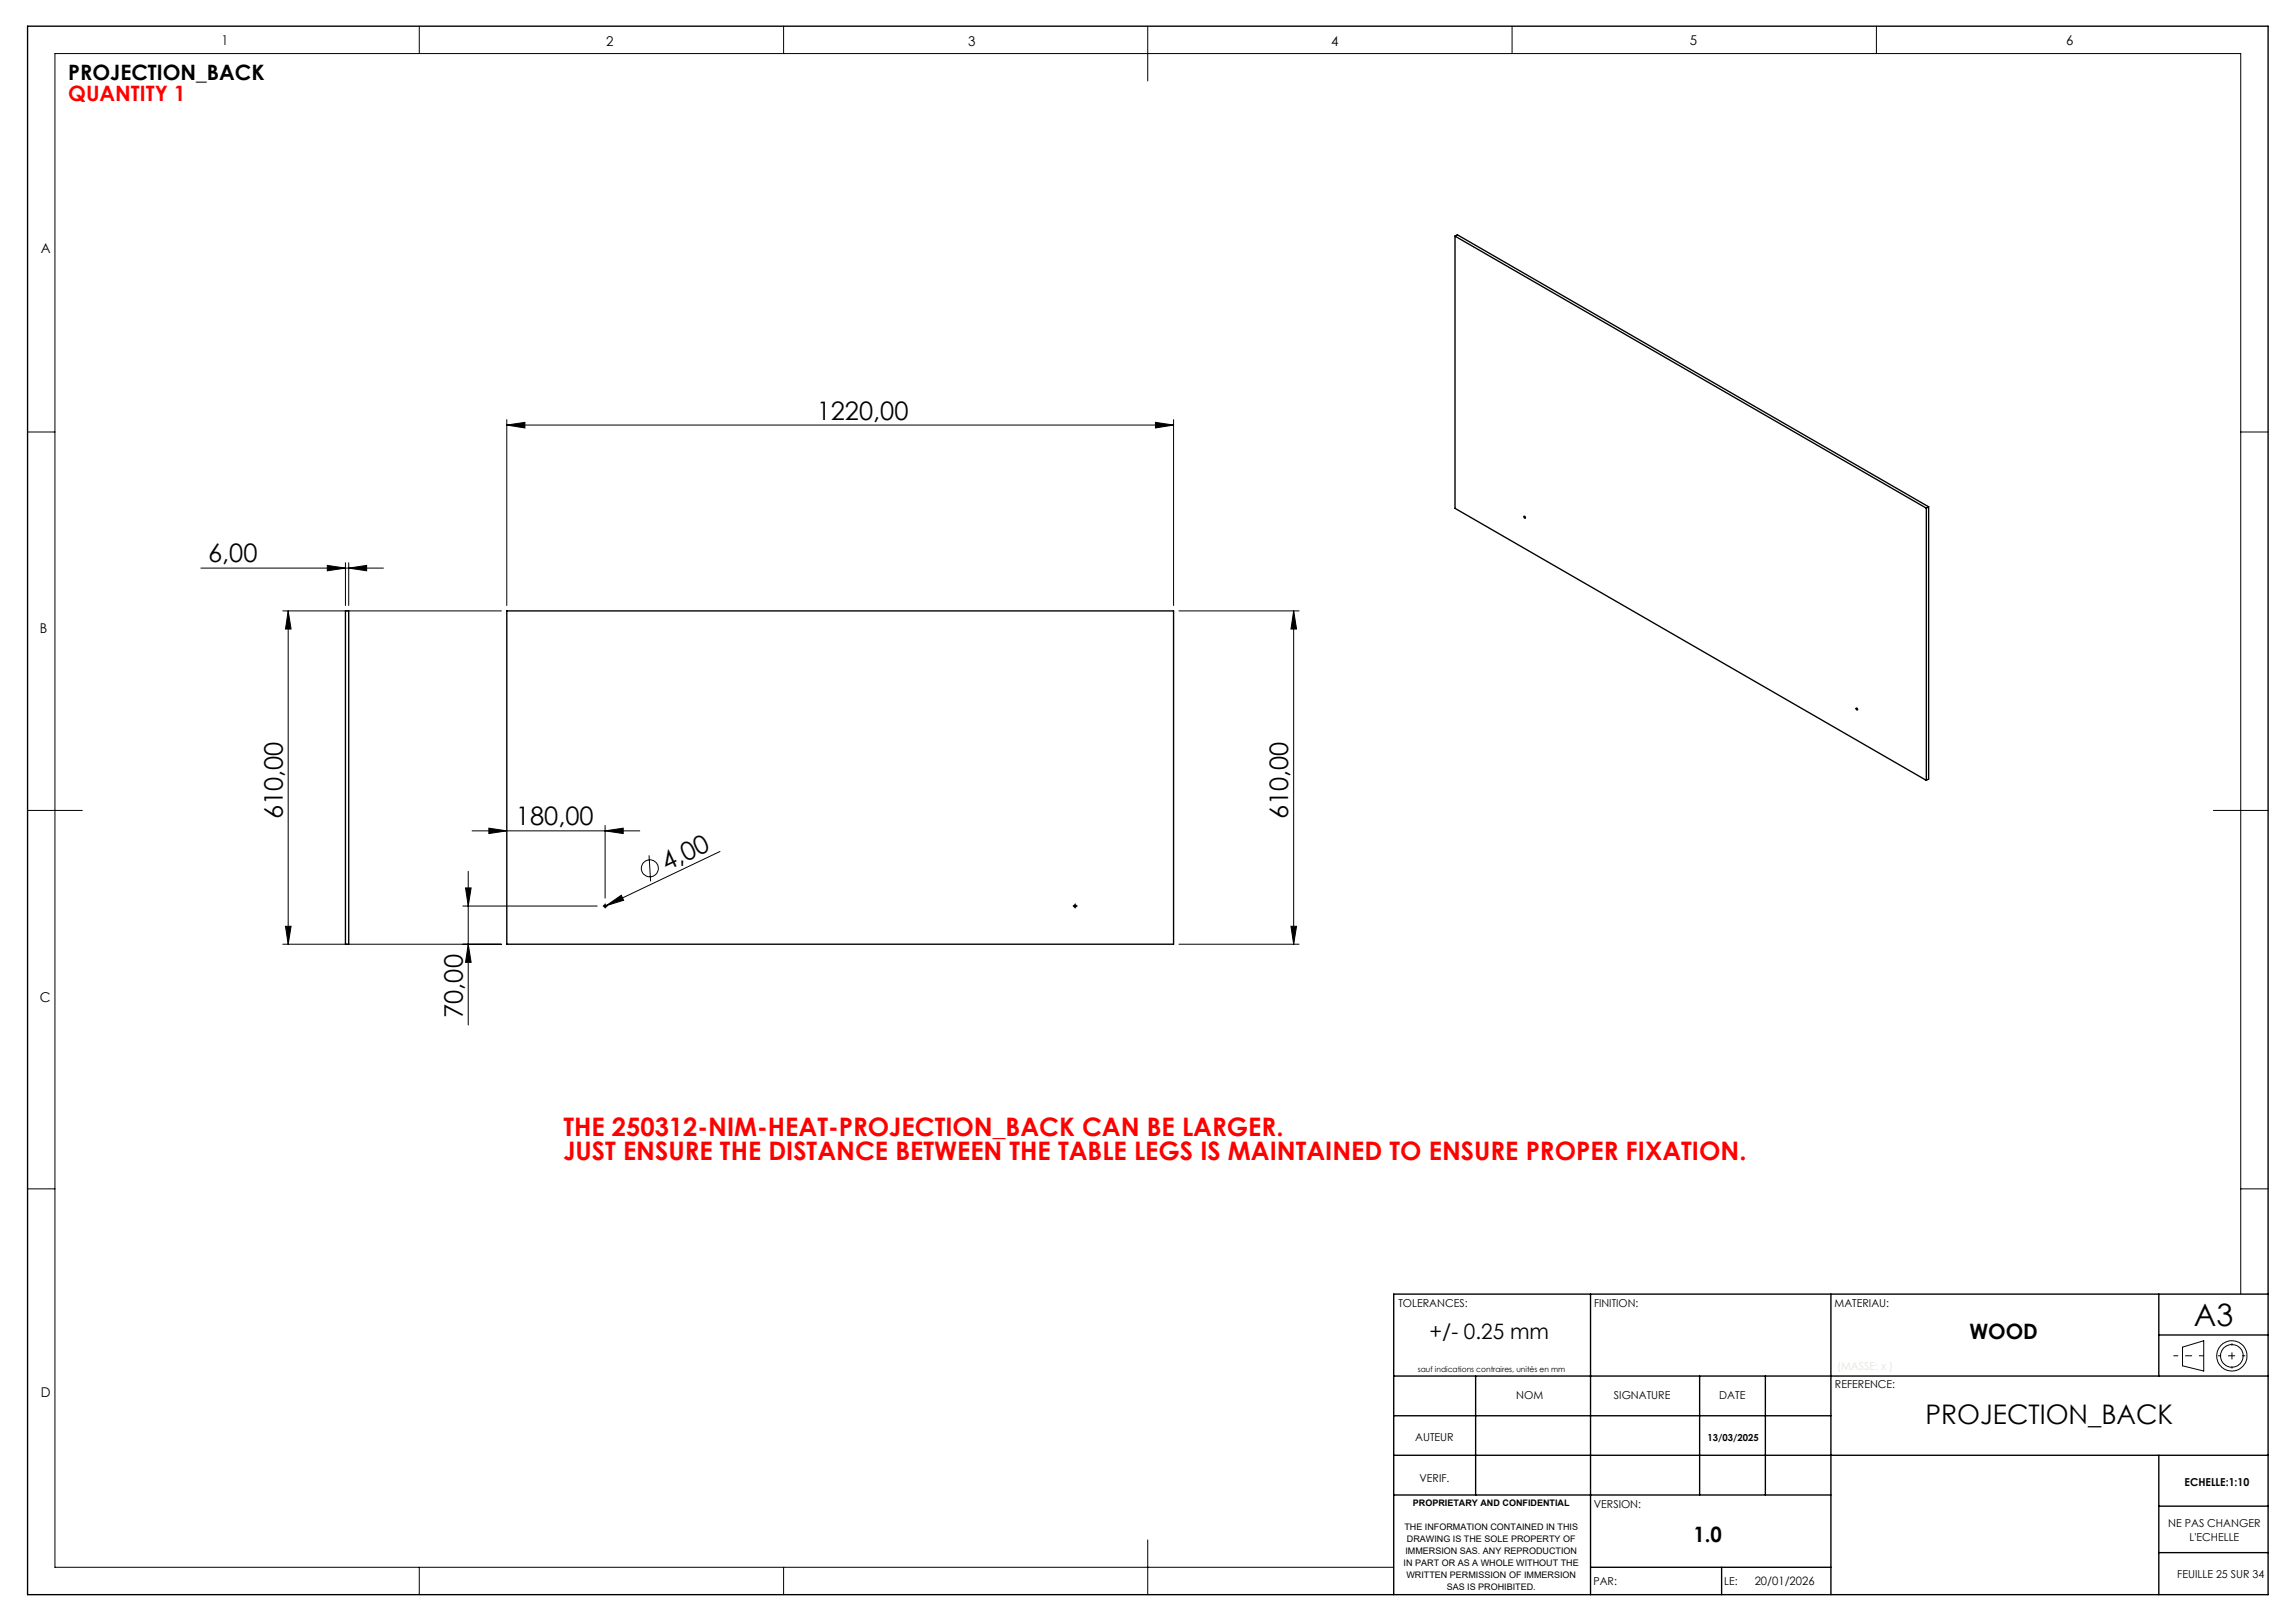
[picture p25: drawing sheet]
<svg xmlns="http://www.w3.org/2000/svg" width="420mm" height="297mm" viewBox="0 0 420 297" stroke-linecap="round" stroke-linejoin="round" font-family="sans-serif">
<defs><g id="words">
<text font-size="5.6" x="401.5" y="242.6">A3</text>
<text font-size="4.9" x="352.4" y="260.7">PROJECTION_BACK</text>
<g font-size="4.7">
<text x="149.5" y="76.8">1220,00</text>
<text x="38.1" y="102.9">6,00</text>
<text x="51.8" y="149.9" transform="rotate(-90 51.8 149.9)">610,00</text>
<text x="235.8" y="149.9" transform="rotate(-90 235.8 149.9)">610,00</text>
<text x="94.4" y="151">180,00</text>
<text x="122" y="159.3" transform="rotate(-25 122 159.3)">4,00</text>
<text x="84.7" y="186.3" transform="rotate(-90 84.7 186.3)">70,00</text>
</g>
<g font-size="4.7" fill="#f00">
<text x="103.1" y="207.8">THE 250312-NIM-HEAT-PROJECTION_BACK CAN BE LARGER.</text>
<text x="103.1" y="212.3">JUST ENSURE THE DISTANCE BETWEEN THE TABLE LEGS IS MAINTAINED TO ENSURE PROPER FIXATION.</text>
</g>
<g font-size="3.9">
<text x="12.5" y="14.7">PROJECTION_BACK</text>
<text x="261.6" y="245">+/- 0.25 mm</text>
<text x="360.4" y="245">WOOD</text>
<text x="309.9" y="282.2">1.0</text>
</g>
<text font-size="3.9" fill="#f00" x="12.5" y="18.6">QUANTITY 1</text>
<g font-size="2.5">
<text x="40.5" y="8.2">1</text>
<text x="110.9" y="8.4">2</text>
<text x="177.2" y="8.4">3</text>
<text x="243.6" y="8.4">4</text>
<text x="309.3" y="8.2">5</text>
<text x="378.1" y="8.2">6</text>
<text x="7.4" y="46.4">A</text>
<text x="7.3" y="115.8">B</text>
<text x="7.3" y="183.3">C</text>
<text x="7.5" y="255.6">D</text>
</g>
<text font-size="2.1" x="321.1" y="290.1">20/01/2026</text>
<g font-size="2">
<text x="255.9" y="239.1">TOLERANCES:</text>
<text x="291.7" y="239.1">FINITION:</text>
<text x="335.7" y="239.1">MATERIAU:</text>
<text x="277.5" y="256.1">NOM</text>
<text x="295.4" y="256.1">SIGNATURE</text>
<text x="314.6" y="256.1">DATE</text>
<text x="335.8" y="254">REFERENCE:</text>
<text x="259" y="263.6">AUTEUR</text>
<text x="259.8" y="271.2">VERIF.</text>
<text x="291.7" y="276">VERSION:</text>
<text x="399.8" y="272">ECHELLE:1:10</text>
<text x="396.8" y="279.5">NE PAS CHANGER</text>
<text x="400.7" y="282">L'ECHELLE</text>
<text x="291.6" y="290.1">PAR:</text>
<text x="315.5" y="290.1">LE:</text>
<text x="398.5" y="288.7">FEUILLE 25 SUR 34</text>
</g>
<text font-size="1.8" x="312.5" y="263.7">13/03/2025</text>
<g font-size="1.6">
<text x="258.6" y="275.6">PROPRIETARY AND CONFIDENTIAL</text>
<text x="257" y="280">THE INFORMATION CONTAINED IN THIS</text>
<text x="256.9" y="286.6">IN PART OR AS A WHOLE WITHOUT THE</text>
<text x="257.2" y="284.4">IMMERSION SAS. ANY REPRODUCTION</text>
<text x="257.5" y="282.2">DRAWING IS THE SOLE PROPERTY OF</text>
<text x="257.4" y="288.8">WRITTEN PERMISSION OF IMMERSION</text>
<text x="264.8" y="291">SAS IS PROHIBITED.</text>
</g>
<text font-size="1.4" x="259.5" y="251">sauf indications contraires, unités en mm</text>
</g></defs>
<g fill="none" stroke="#000" stroke-width=".25">
<path d="M5 4.8h410.1v287h-410.1zM266.3 43.2l86.2 49.8M266.3 43.2l.4-.2 86.3 49.7M266.3 43.2v49.8l86.2 49.8M278.9 94.5a.18 .18 0 0 1 .2 .1 .18 .18 0 0 1-.1 .2zM352.5 93v49.8M353 92.7v49.9l-.5 .2M353 92.7l-.5 .3M63.2 111.8h.6v61h-.6zM92.7 111.8h122.1v61h-122.1zM291.1 236.8v55M335.1 236.8v55"/>
<path d="M395.1 236.8v15M415.1 236.8h-160v55M255.1 251.8h160M255.1 259.1h80M270.1 251.8v21.8M311 251.8v21.8M323.1 251.8v21.8M395.1 244.3h20M255.1 266.3h160M255.1 273.6h80M395.1 275.6h20M395.1 266.3v25.5"/>
<path d="M291.1 286.8h44M315.1 286.8v5M395.1 284.1h20"/>
<circle cx="339.8" cy="129.8" r=".15"/>
<circle cx="110.7" cy="165.8" r=".2"/>
<circle cx="196.8" cy="165.8" r=".19"/>
</g>
<g fill="none" stroke="#000" stroke-width=".18">
<path d="M76.7 4.8v5M143.4 4.8v5M210 4.8v10M276.7 4.8v5M343.4 4.8v5M5 79.1h5.1M92.7 77.8l3.4-.5v1zM92.7 76.8v34M92.7 77.8h122.1M211.5 77.3l3.3 .5-3.3 .5zM214.8 76.8v34M410.1 79.1h5"/>
<path d="M36.8 104h33.4M51.8 111.8h40M52.7 111.8l.6 3.3h-1.1zM52.7 111.8v61M59.9 103.5l3.3 .5-3.3 .5zM63.2 103v7.8M63.8 104l3.3-.5v1zM63.8 103v7.8M215.8 111.8h21.9M236.7 111.8l.6 3.3h-1zM236.7 111.8v61M5 148.3h10.1"/>
<path d="M85.7 159.5v28.1M86.4 152h30.7M89.5 151.5l3.2 .5-3.2 .5zM110.7 152l3.4-.5v1zM110.7 151.1v13.3M118.8 156.5l.3 4.8M131.8 155.8l-20.9 9.9M405.1 148.3h10M51.8 172.8h40M52.2 169.5h1.1l-.6 3.3zM84.7 165.8h24.6M85.2 162.5h1l-.5 3.3z"/>
<path d="M85.7 172.8l.5 3.3h-1zM110.5 165.8h.5M110.7 165.6v.4M110.9 165.7l2.8-1.9 .4 .9zM110.9 165.7l-.3 .2M196.5 165.8h.5M196.7 165.6v.4M215.8 172.8h21.9M236.3 169.5h1l-.6 3.3zM5 217.6h5.1M410.1 217.6h5M410.1 236.8v-227h-400v277h245"/>
<path d="M399.4 246.5l3.9-1.1v5.5l-3.9-1zM76.7 286.8v5M143.4 286.8v5M210 281.8v10"/>
<circle cx="118.9" cy="158.9" r="1.56"/>
<circle cx="408.4" cy="248.1" r="2.08"/>
<circle cx="408.4" cy="248.1" r="2.78"/>
</g>
<path d="M110.5 165.8h-.2M110.8 165.5v-.2M110.8 166v.2M111 165.8h.2M196.5 165.8h-.2M196.8 165.5v-.2M196.8 166v.2M197 165.8h.2" fill="none" stroke="#000" stroke-width=".18" stroke-dasharray="30.5 1.3 1.3 1.3" stroke-linecap="butt"/>
<path d="M397.8 248.1h5.5" fill="none" stroke="#000" stroke-width=".18" stroke-dasharray="30.5 1.3 1.3 1.3" stroke-dashoffset="29.6" stroke-linecap="butt"/>
<path d="M408.5 245.8v4.6" fill="none" stroke="#000" stroke-width=".18" stroke-dasharray="30.5 1.3 1.3 1.3" stroke-dashoffset="30.1" stroke-linecap="butt"/>
<path d="M405.9 248.1h5" fill="none" stroke="#000" stroke-width=".18" stroke-dasharray="30.5 1.3 1.3 1.3" stroke-dashoffset="29.9" stroke-linecap="butt"/>
<g fill="#000">
<path d="M110.9 165.7l2.8-1.9 .4 .9z"/>
<path d="M211.5 77.3l3.3 .5-3.3 .5zM92.7 77.8l3.4-.5v1z"/>
<path d="M110.7 152l3.4-.5v1zM89.5 151.5l3.2 .5-3.2 .5zM63.8 104l3.3-.5v1zM59.9 103.5l3.3 .5-3.3 .5z"/>
<path d="M85.2 162.5h1l-.5 3.3zM85.7 172.8l.5 3.3h-1zM52.7 111.8l.6 3.3h-1.1zM52.2 169.5h1.1l-.6 3.3z"/>
<path d="M236.3 169.5h1l-.6 3.3zM236.7 111.8l.6 3.3h-1z"/>
</g>
<use href="#words"/>
</svg>
